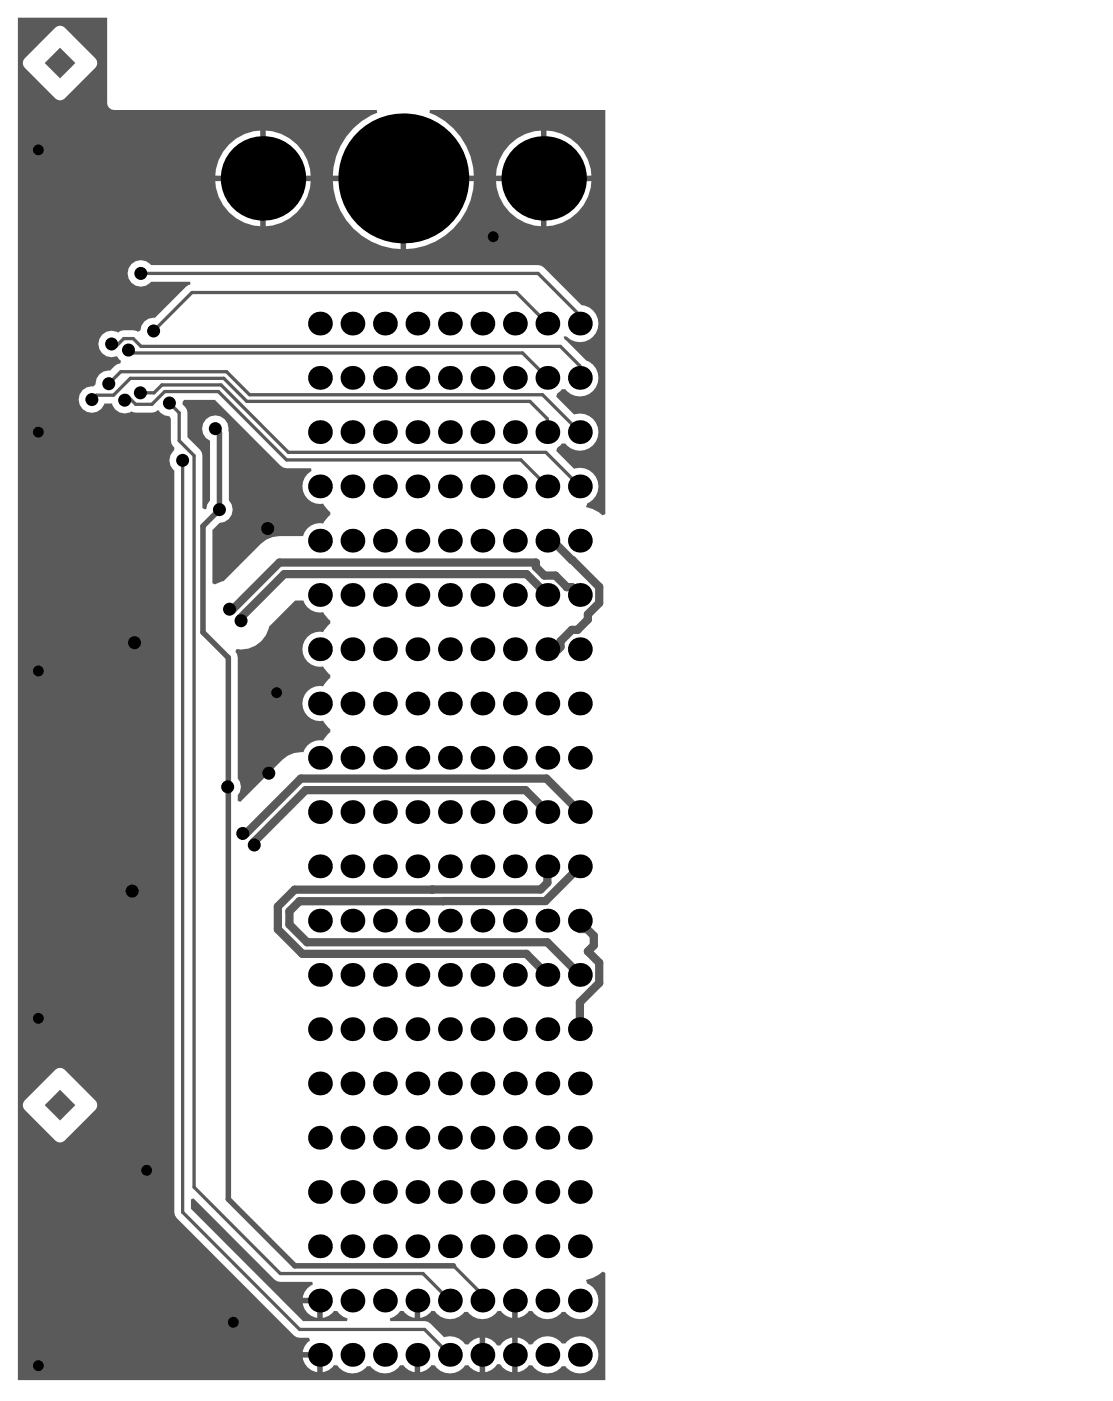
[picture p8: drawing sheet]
<svg xmlns="http://www.w3.org/2000/svg" width="171mm" height="215mm" viewBox="0 0 171 215" stroke-linecap="round" stroke-linejoin="round" font-family="sans-serif">
<g fill="#5a5a5a">
<path d="M28.3 61.3h4.7l10.1 10.1 .4 .3 .5 .1h3.7l.1 .4a2.68 2.68 0 0 0-1.3 3.3 2.68 2.68 0 0 0 3.1 1.7l1.1 1.3v.5l-1.1 1.3a2.66 2.66 0 0 0-3.1 1.9h-3.6l-1.1 .2-1 .4-.8 .6-5.7 5.7-1.3 .5-.4-.2v-8.1l1.1-1.1a2.03 2.03 0 0 0 1.8-1.3 2.03 2.03 0 0 0-.4-2.2v-10.3a3.4 3.4 0 0 0-.6-2.1 2.03 2.03 0 0 0-3.1 .3 2.03 2.03 0 0 0 .8 3v9.1l-.4 .7-.1 .6-.2 .1-.5-.2v-8v-.5l-.3-.4-1.9-2v-3.7l-.1-.5-.7-.8v-.4z"/>
<path d="M36.3 99.5a4.3 4.3 0 0 0 5-3.4l4-4h1.2a2.62 2.62 0 0 0 3.1 1.8l1.1 1.3v.4l-1.1 1.3a2.68 2.68 0 0 0-3.2 2.7 2.68 2.68 0 0 0 3.2 2.6l1.1 1.3v.4l-1.1 1.3a2.68 2.68 0 0 0-3.2 2.7 2.68 2.68 0 0 0 3.2 2.6l1.1 1.3v.5l-1.1 1.3a2.62 2.62 0 0 0-3 1.7 4.2 4.2 0 0 0-3.3 1.2l-6.4 6.5-.4-.2v-.9a1.92 1.92 0 0 0 0-2.5v-18.5l-.1-.6-.3-.4z"/>
<path d="M29.3 183.9l.4-.1 12.4 12.4 .4 .3 .5 .1h4.9l.1 .4a2.52 2.52 0 0 0-1.6 2h2.7v.4h.4v2.7a2.53 2.53 0 0 0 1.8-1.1l.4 .1 .4 .4 .5 .4 .7 .3-.1 .4h-6.7l-17.2-17.2zM46.4 199.9a2.58 2.58 0 0 0 2.3 2.2v-2.2z"/>
<path d="M2.7 2.7h13.7v13.1a1.08 1.08 0 0 0 1.1 1.1h40.3l.1 .4a10.7 10.7 0 0 0-6.8 9.6h21.6a10.7 10.7 0 0 0-6.8-9.6l.1-.4h26.9v61.9l-.5 .2a5.8 5.8 0 0 0-2.5-1.3l.2-.5a2.83 2.83 0 0 0 1.5-3.6 2.83 2.83 0 0 0-3.5-1.7l-2.8-2.7 .2-.5 .7-.7h.5a2.84 2.84 0 0 0 5-.9 2.84 2.84 0 0 0-3.6-3.5l-2.8-2.8 .2-.4 .7-.7h.5a2.85 2.85 0 0 0 4.6-.1 2.85 2.85 0 0 0-1.4-4.4l-3.3-3.2-.1-.4h.4a2.84 2.84 0 0 0 4.6-.7 2.84 2.84 0 0 0-2.3-4.1l-5.8-5.8-.4-.3h-.5h-59.3a2.02 2.02 0 0 0-3-.2 2.02 2.02 0 0 0 0 2.9 2.02 2.02 0 0 0 3-.2h6v.4l-.7 .4-4.7 4.8a1.95 1.95 0 0 0-2.2 1.9l-.5 .2a3.3 3.3 0 0 0-3 .1 2.02 2.02 0 0 0-3 1.7 2.02 2.02 0 0 0 2.8 1.9l.4 .5 .2 .2-.1 .4-.4 .1-.4 .3-.7 .7a1.97 1.97 0 0 0-2.2 2.1l-.4 .4a2.02 2.02 0 0 0-2.2 1.6 2.02 2.02 0 0 0 1.5 2.3 2.02 2.02 0 0 0 2.4-1.3h1.2a1.94 1.94 0 0 0 3 1.2l.6 .2h2.5l1-.4 .3 .3 .6 .5 .8 .1 .2 .4v3.4l.1 .5 .5 .5-.1 .5a1.97 1.97 0 0 0 0 3v113.8l.1 .5 .3 .4 18 18 .4 .2 .5 .1h1.4l.2 .5a2.45 2.45 0 0 0-1.2 1.7h2.7v.5h.4v2.6a2.53 2.53 0 0 0 1.8-1.1l.4 .1a2.79 2.79 0 0 0 4.6 .1h.5a2.79 2.79 0 0 0 4.6-.1l.5-.1a2.57 2.57 0 0 0 1.7 1.1v-2.6h.9v2.6a2.53 2.53 0 0 0 1.7-1.1l.5 .1a2.8 2.8 0 0 0 4.6 0l.5-.1a2.57 2.57 0 0 0 1.8 1.1v-5.3a2.53 2.53 0 0 0-1.8 1.1l-.5-.1a2.76 2.76 0 0 0-3.2-1l-2.1-2.1-.4-.3-.5-.1h-5.2l-.1-.4 .7-.3 .6-.4 .3-.4 .5-.1a2.57 2.57 0 0 0 1.7 1.1v-2.7h.9v2.7a2.53 2.53 0 0 0 1.7-1.1l.5 .1a2.79 2.79 0 0 0 4.5 .1h.6a2.79 2.79 0 0 0 4.5-.1l.5-.1a2.56 2.56 0 0 0 1.8 1.1v-2.7h.8v2.7a2.53 2.53 0 0 0 1.8-1.1l.5 .1a2.79 2.79 0 0 0 4.5 .1h.5a2.83 2.83 0 0 0 4.5 0 2.83 2.83 0 0 0-1.1-4.3l-.2-.6a4.9 4.9 0 0 0 2.5-1.3l.5 .2v16.4h-90.2zM8.5 4.2l-4.7 4.7a1.02 1.02 0 0 0 0 1.5l4.7 4.7a1.01 1.01 0 0 0 1.4 0l4.7-4.7a1.02 1.02 0 0 0 0-1.5l-4.7-4.7a1.01 1.01 0 0 0-1.4 0zM83.8 20v6.9h6.9a7.3 7.3 0 0 0-6.9-6.9zM78.2 22.1a7.1 7.1 0 0 0-2.1 4.8h6.9v-6.9a7.1 7.1 0 0 0-4.8 2.1zM40.8 20v6.9h6.9a7.3 7.3 0 0 0-6.9-6.9zM35.1 22.1a7.1 7.1 0 0 0-2.1 4.8h6.9v-6.9a7.1 7.1 0 0 0-4.8 2.1zM33 27.8a7.3 7.3 0 0 0 6.9 6.9v-6.9zM83.8 27.8v6.9a7.3 7.3 0 0 0 6.9-6.9zM76.1 27.8a7.3 7.3 0 0 0 6.9 6.9v-6.9zM40.8 27.8v6.9a7.3 7.3 0 0 0 6.9-6.9zM51.1 27.8a10.8 10.8 0 0 0 10.4 10.4v-10.4zM62.3 27.8v10.4a10.8 10.8 0 0 0 10.4-10.4zM8.5 164l-4.7 4.8a1.02 1.02 0 0 0 0 1.4l4.7 4.7a1.02 1.02 0 0 0 1.4 0l4.7-4.7a1.02 1.02 0 0 0 0-1.4l-4.7-4.8a1.01 1.01 0 0 0-1.4 0zM79.4 205.1v5.3a2.53 2.53 0 0 0 1.8-1.1l.5 .1a2.79 2.79 0 0 0 4.5 .1h.5a2.84 2.84 0 0 0 4.2 .4 2.84 2.84 0 0 0 0-4.2 2.84 2.84 0 0 0-4.2 .3h-.5a2.79 2.79 0 0 0-4.5 .1l-.5 .1a2.56 2.56 0 0 0-1.8-1.1zM74.4 205.1v5.3a2.88 2.88 0 0 0 2-1.2h.2a3.4 3.4 0 0 0 2 1.2v-5.3a2.48 2.48 0 0 0-1.9 1.2h-.3a3.4 3.4 0 0 0-2-1.2zM46.4 208.2a2.58 2.58 0 0 0 2.3 2.2v-2.2z"/>
</g>
<path d="M16.7 58.8l1.8-1.8h16.3l3.5 3.5h44.9l5.8 5.8M17.1 52.7l.4 .4h.3l1.2-1.2h1.4l1.2 1.2h64.4l3 3v1.8M19.7 53.7l.5 .4h60l3.8 3.8M21.6 41.9h60.9l6.5 6.5v1.2M84 49.6l-4.8-4.7h-49.8l-5.8 5.9M14.1 61.3l.7-.7h2.6l2.6-2.6h14.3l3.6 3.6h43.4l2.7 2.6v2.1M19.1 61.4v-.4l.4-.4 1.3 1.4h2.5l2-2h8.2l10.5 10.5h35.9l4.1 4.1M21.5 60.2h2.1l1.2-1.2h9.1l10.3 10.4h39.5l5.3 5.2M26 61.8l1.5 1.5v4.3l2.3 2.3v112.2l13.2 13.2h21.9l4.1 4.1M28 70.6v115.3l18 18h19.1l3.9 3.9M69.6 194.1l4.4 4.4v.9" fill="none" stroke="#5a5a5a" stroke-width=".51"/>
<path d="M33 65.7l.7 .7v11.8l-2.6 2.5v16.3l3.9 3.9v83l10.2 10.2h24.4" fill="none" stroke="#5a5a5a" stroke-width=".84"/>
<path d="M84 91.2l-3.2-3.2h-37.2l-6.7 6.8 .1 .4M85.2 83.4l6.7 6.6v2.5l-1.7 1.7v.8l-1.6 1.6h-.9l-1.7 1.7v.9l-.4 .4h-1.6M89 91.2l-1.2-1.2h-.9l-1.7-1.7h-1.7l-1.3-1.4v-.6h-39.3l-7.3 7.2-.4-.1M66.3 136.4h.1M84 124.5l-3.4-3.3h-33.7l-7.9 7.9v.5M84 132.9v2.5l-1.1 1h-37.7l-2.6 2.6v3.5l3.8 3.8h34.4l3.3 3.2M89 124.5l-5.2-5.1h-37.6l-8.4 8.4h-.6M89 132.9l-5.3 5.3h-37.8l-1.5 1.5v2.1l2.7 2.7h36.9l5 5M89 141.2v1.3h1.1l1 1v1.5l-.9 .9 1.7 1.7v3.1l-2.9 3v4.1" fill="none" stroke="#5a5a5a" stroke-width="1.3"/>
<g fill="#000">
<circle cx="5.9" cy="23" r=".83"/>
<circle cx="40.3" cy="27.4" r="6.5"/>
<circle cx="61.9" cy="27.4" r="10"/>
<circle cx="75.7" cy="36.3" r=".83"/>
<circle cx="83.4" cy="27.4" r="6.5"/>
<circle cx="16.7" cy="58.8" r="1"/>
<circle cx="17.1" cy="52.7" r="1"/>
<circle cx="19.7" cy="53.7" r="1"/>
<circle cx="21.6" cy="41.9" r="1"/>
<circle cx="23.6" cy="50.8" r="1"/>
<circle cx="49.1" cy="57.9" r="1.83"/>
<circle cx="49.1" cy="49.6" r="1.83"/>
<circle cx="54.1" cy="57.9" r="1.83"/>
<circle cx="54.1" cy="49.6" r="1.83"/>
<circle cx="59.1" cy="57.9" r="1.83"/>
<circle cx="59.1" cy="49.6" r="1.83"/>
<circle cx="64" cy="57.9" r="1.83"/>
<circle cx="64" cy="49.6" r="1.83"/>
<circle cx="69" cy="49.6" r="1.83"/>
<circle cx="69" cy="57.9" r="1.83"/>
<circle cx="74" cy="49.6" r="1.83"/>
<circle cx="74" cy="57.9" r="1.83"/>
<circle cx="79" cy="49.6" r="1.83"/>
<circle cx="79" cy="57.9" r="1.83"/>
<circle cx="84" cy="49.6" r="1.83"/>
<circle cx="84" cy="57.9" r="1.83"/>
<circle cx="89" cy="57.9" r="1.83"/>
<circle cx="89" cy="49.6" r="1.83"/>
<circle cx="5.9" cy="66.3" r=".83"/>
<circle cx="14.1" cy="61.3" r="1"/>
<circle cx="19.1" cy="61.4" r="1"/>
<circle cx="21.5" cy="60.2" r="1"/>
<circle cx="26" cy="61.8" r="1"/>
<circle cx="28" cy="70.6" r="1"/>
<circle cx="33" cy="65.7" r="1"/>
<circle cx="33.7" cy="78.2" r="1"/>
<circle cx="49.1" cy="74.6" r="1.83"/>
<circle cx="49.1" cy="66.3" r="1.83"/>
<circle cx="54.1" cy="66.3" r="1.83"/>
<circle cx="54.1" cy="74.6" r="1.83"/>
<circle cx="59.1" cy="66.3" r="1.83"/>
<circle cx="59.1" cy="74.6" r="1.83"/>
<circle cx="64" cy="74.6" r="1.83"/>
<circle cx="64" cy="66.3" r="1.83"/>
<circle cx="69" cy="66.3" r="1.83"/>
<circle cx="69" cy="74.6" r="1.83"/>
<circle cx="74" cy="74.6" r="1.83"/>
<circle cx="74" cy="66.3" r="1.83"/>
<circle cx="79" cy="66.3" r="1.83"/>
<circle cx="79" cy="74.6" r="1.83"/>
<circle cx="84" cy="66.3" r="1.83"/>
<circle cx="84" cy="74.6" r="1.83"/>
<circle cx="89" cy="66.3" r="1.83"/>
<circle cx="89" cy="74.6" r="1.83"/>
<circle cx="20.6" cy="98.6" r="1"/>
<circle cx="35.2" cy="93.4" r="1"/>
<circle cx="37" cy="95.2" r="1"/>
<circle cx="41.1" cy="81" r="1"/>
<circle cx="49.1" cy="99.6" r="1.83"/>
<circle cx="49.1" cy="82.9" r="1.83"/>
<circle cx="49.1" cy="91.2" r="1.83"/>
<circle cx="54.1" cy="82.9" r="1.83"/>
<circle cx="54.1" cy="91.2" r="1.83"/>
<circle cx="54.1" cy="99.6" r="1.83"/>
<circle cx="59.1" cy="91.2" r="1.83"/>
<circle cx="59.1" cy="99.6" r="1.83"/>
<circle cx="59.1" cy="82.9" r="1.83"/>
<circle cx="64" cy="91.2" r="1.83"/>
<circle cx="64" cy="99.6" r="1.83"/>
<circle cx="64" cy="82.9" r="1.83"/>
<circle cx="69" cy="91.2" r="1.83"/>
<circle cx="69" cy="99.6" r="1.83"/>
<circle cx="69" cy="82.9" r="1.83"/>
<circle cx="74" cy="91.2" r="1.83"/>
<circle cx="74" cy="99.6" r="1.83"/>
<circle cx="74" cy="82.9" r="1.83"/>
<circle cx="79" cy="91.2" r="1.83"/>
<circle cx="79" cy="99.6" r="1.83"/>
<circle cx="79" cy="82.9" r="1.83"/>
<circle cx="84" cy="91.2" r="1.83"/>
<circle cx="84" cy="99.6" r="1.83"/>
<circle cx="84" cy="82.9" r="1.83"/>
<circle cx="89" cy="91.2" r="1.83"/>
<circle cx="89" cy="99.6" r="1.83"/>
<circle cx="89" cy="82.9" r="1.83"/>
<circle cx="5.9" cy="102.9" r=".83"/>
<circle cx="41.2" cy="118.6" r="1"/>
<circle cx="42.4" cy="106.2" r=".83"/>
<circle cx="49.1" cy="116.2" r="1.83"/>
<circle cx="49.1" cy="107.9" r="1.83"/>
<circle cx="54.1" cy="107.9" r="1.83"/>
<circle cx="54.1" cy="116.2" r="1.83"/>
<circle cx="59.1" cy="116.2" r="1.83"/>
<circle cx="59.1" cy="107.9" r="1.83"/>
<circle cx="64" cy="116.2" r="1.83"/>
<circle cx="64" cy="107.9" r="1.83"/>
<circle cx="69" cy="116.2" r="1.83"/>
<circle cx="69" cy="107.9" r="1.83"/>
<circle cx="74" cy="116.2" r="1.83"/>
<circle cx="74" cy="107.9" r="1.83"/>
<circle cx="79" cy="116.2" r="1.83"/>
<circle cx="79" cy="107.9" r="1.83"/>
<circle cx="84" cy="116.2" r="1.83"/>
<circle cx="84" cy="107.9" r="1.83"/>
<circle cx="89" cy="116.2" r="1.83"/>
<circle cx="89" cy="107.9" r="1.83"/>
<circle cx="20.3" cy="136.6" r="1"/>
<circle cx="34.9" cy="120.7" r="1"/>
<circle cx="37.2" cy="127.8" r="1"/>
<circle cx="39" cy="129.6" r="1"/>
<circle cx="49.1" cy="124.5" r="1.83"/>
<circle cx="49.1" cy="132.9" r="1.83"/>
<circle cx="54.1" cy="132.9" r="1.83"/>
<circle cx="54.1" cy="124.5" r="1.83"/>
<circle cx="59.1" cy="124.5" r="1.83"/>
<circle cx="59.1" cy="132.9" r="1.83"/>
<circle cx="64" cy="124.5" r="1.83"/>
<circle cx="64" cy="132.9" r="1.83"/>
<circle cx="69" cy="124.5" r="1.83"/>
<circle cx="69" cy="132.9" r="1.83"/>
<circle cx="74" cy="124.5" r="1.83"/>
<circle cx="74" cy="132.9" r="1.83"/>
<circle cx="79" cy="124.5" r="1.83"/>
<circle cx="79" cy="132.9" r="1.83"/>
<circle cx="84" cy="124.5" r="1.83"/>
<circle cx="84" cy="132.9" r="1.83"/>
<circle cx="89" cy="124.5" r="1.83"/>
<circle cx="89" cy="132.9" r="1.83"/>
<circle cx="5.9" cy="156.2" r=".83"/>
<circle cx="49.1" cy="157.8" r="1.83"/>
<circle cx="49.1" cy="149.5" r="1.83"/>
<circle cx="49.1" cy="141.2" r="1.83"/>
<circle cx="54.1" cy="141.2" r="1.83"/>
<circle cx="54.1" cy="157.8" r="1.83"/>
<circle cx="54.1" cy="149.5" r="1.83"/>
<circle cx="59.1" cy="157.8" r="1.83"/>
<circle cx="59.1" cy="141.2" r="1.83"/>
<circle cx="59.1" cy="149.5" r="1.83"/>
<circle cx="64" cy="149.5" r="1.83"/>
<circle cx="64" cy="157.8" r="1.83"/>
<circle cx="64" cy="141.2" r="1.83"/>
<circle cx="69" cy="157.8" r="1.83"/>
<circle cx="69" cy="149.5" r="1.83"/>
<circle cx="69" cy="141.2" r="1.83"/>
<circle cx="74" cy="157.8" r="1.83"/>
<circle cx="74" cy="149.5" r="1.83"/>
<circle cx="74" cy="141.2" r="1.83"/>
<circle cx="79" cy="149.5" r="1.83"/>
<circle cx="79" cy="141.2" r="1.83"/>
<circle cx="79" cy="157.8" r="1.83"/>
<circle cx="84" cy="149.5" r="1.83"/>
<circle cx="84" cy="141.2" r="1.83"/>
<circle cx="84" cy="157.8" r="1.83"/>
<circle cx="89" cy="149.5" r="1.83"/>
<circle cx="89" cy="157.8" r="1.83"/>
<circle cx="89" cy="141.2" r="1.83"/>
<circle cx="22.5" cy="179.5" r=".83"/>
<circle cx="49.1" cy="166.1" r="1.83"/>
<circle cx="49.1" cy="174.5" r="1.83"/>
<circle cx="54.1" cy="166.1" r="1.83"/>
<circle cx="54.1" cy="174.5" r="1.83"/>
<circle cx="59.1" cy="174.5" r="1.83"/>
<circle cx="59.1" cy="166.1" r="1.83"/>
<circle cx="64" cy="166.1" r="1.83"/>
<circle cx="64" cy="174.5" r="1.83"/>
<circle cx="69" cy="174.5" r="1.83"/>
<circle cx="69" cy="166.1" r="1.83"/>
<circle cx="74" cy="174.5" r="1.83"/>
<circle cx="74" cy="166.1" r="1.83"/>
<circle cx="79" cy="166.1" r="1.83"/>
<circle cx="79" cy="174.5" r="1.83"/>
<circle cx="84" cy="166.1" r="1.83"/>
<circle cx="84" cy="174.5" r="1.83"/>
<circle cx="89" cy="174.5" r="1.83"/>
<circle cx="89" cy="166.1" r="1.83"/>
<circle cx="49.1" cy="199.4" r="1.83"/>
<circle cx="49.1" cy="191.1" r="1.83"/>
<circle cx="49.1" cy="182.8" r="1.83"/>
<circle cx="54.1" cy="199.4" r="1.83"/>
<circle cx="54.1" cy="191.1" r="1.83"/>
<circle cx="54.1" cy="182.8" r="1.83"/>
<circle cx="59.1" cy="199.4" r="1.83"/>
<circle cx="59.1" cy="191.1" r="1.83"/>
<circle cx="59.1" cy="182.8" r="1.83"/>
<circle cx="64" cy="199.4" r="1.83"/>
<circle cx="64" cy="191.1" r="1.83"/>
<circle cx="64" cy="182.8" r="1.83"/>
<circle cx="69" cy="199.4" r="1.83"/>
<circle cx="69" cy="191.1" r="1.83"/>
<circle cx="69" cy="182.8" r="1.83"/>
<circle cx="74" cy="199.4" r="1.83"/>
<circle cx="74" cy="191.1" r="1.83"/>
<circle cx="74" cy="182.8" r="1.83"/>
<circle cx="79" cy="199.4" r="1.83"/>
<circle cx="79" cy="191.1" r="1.83"/>
<circle cx="79" cy="182.8" r="1.83"/>
<circle cx="84" cy="199.4" r="1.83"/>
<circle cx="84" cy="182.8" r="1.83"/>
<circle cx="84" cy="191.1" r="1.83"/>
<circle cx="89" cy="199.4" r="1.83"/>
<circle cx="89" cy="191.1" r="1.83"/>
<circle cx="89" cy="182.8" r="1.83"/>
<circle cx="5.9" cy="209.4" r=".83"/>
<circle cx="35.8" cy="202.8" r=".83"/>
<circle cx="49.1" cy="207.8" r="1.83"/>
<circle cx="54.1" cy="207.8" r="1.83"/>
<circle cx="59.1" cy="207.8" r="1.83"/>
<circle cx="64" cy="207.8" r="1.83"/>
<circle cx="69" cy="207.8" r="1.83"/>
<circle cx="74" cy="207.8" r="1.83"/>
<circle cx="79" cy="207.8" r="1.83"/>
<circle cx="84" cy="207.8" r="1.83"/>
<circle cx="89" cy="207.8" r="1.83"/>
</g>
<g fill="#5a5a5a">
<path d="M9.2 167.1l2.4 2.4-2.4 2.3-2.3-2.3z" fill-rule="evenodd"/>
<path d="M9.2 7.3l2.4 2.4-2.4 2.3-2.3-2.3z" fill-rule="evenodd"/>
</g>
</svg>
